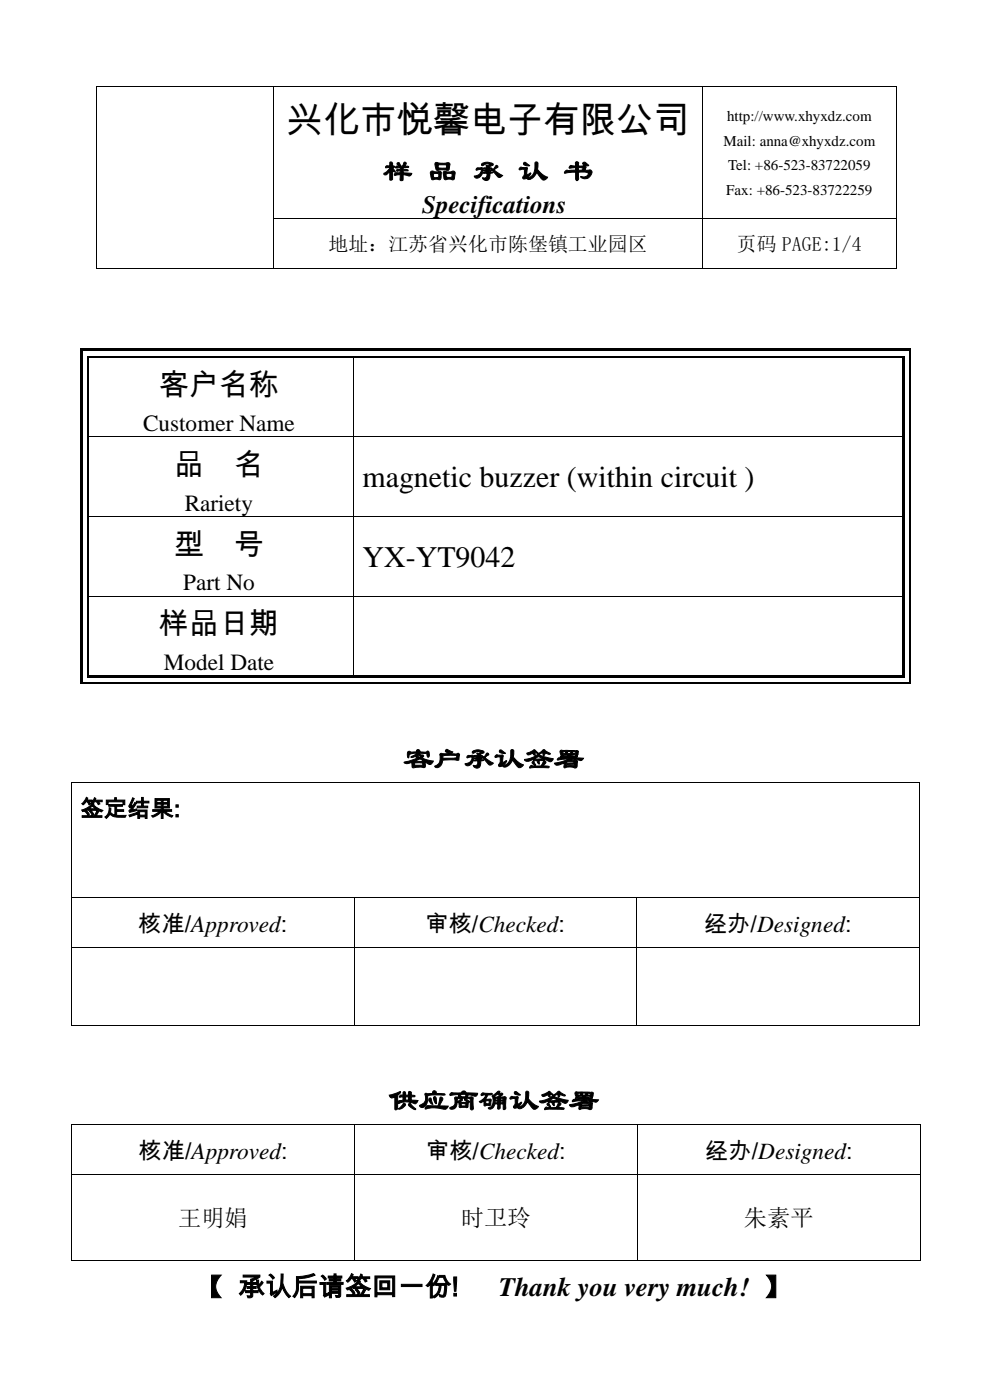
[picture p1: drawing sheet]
<svg xmlns="http://www.w3.org/2000/svg" width="210mm" height="297mm" viewBox="0 0 210 297" stroke-linecap="round" stroke-linejoin="round" font-family="sans-serif">
<defs><g id="words">
<text font-size="7.8" x="60.9" y="28.3">兴化市悦馨电子有限公司</text>
<g font-size="6.3">
<text x="81.2" y="38.4">样 品 承 认 书</text>
<text x="33.8" y="83.8">客户名称</text>
<text x="36.9" y="100.8">品</text>
<text x="49.6" y="100.8">名</text>
<text x="76.9" y="103.3">magnetic buzzer (within circuit )</text>
<text x="36.9" y="117.7">型</text>
<text x="49.6" y="117.7">号</text>
<text x="76.9" y="120.3">YX-YT9042</text>
<text x="33.8" y="134.6">样品日期</text>
<text x="85.7" y="163">客户承认签署</text>
<text x="82.5" y="235.5">供应商确认签署</text>
</g>
<g font-size="5.7">
<text x="42.1" y="275">【 承认后请签回一份!</text>
<text x="105.8" y="275">Thank you verymuch! 】</text>
</g>
<text font-size="5.3" x="89.6" y="45.1">Specifications</text>
<g font-size="4.9">
<text x="30.3" y="91.4">Customer Name</text>
<text x="39.2" y="108.3">Rariety</text>
<text x="38.8" y="125.2">Part No</text>
<text x="34.7" y="142.2">Model Date</text>
<text x="17.1" y="173.3">签定结果:</text>
<text x="29.3" y="197.7">核准/Approved:</text>
<text x="90.2" y="197.7">审核/Checked:</text>
<text x="149.4" y="197.7">经办/Designed:</text>
<text x="29.4" y="245.8">核准/Approved:</text>
<text x="90.4" y="245.8">审核/Checked:</text>
<text x="149.6" y="245.8">经办/Designed:</text>
<text x="37.8" y="260">王明娟</text>
<text x="97.8" y="260">时卫玲</text>
<text x="157.8" y="260">朱素平</text>
</g>
<g font-size="4.2">
<text x="69.7" y="53.2">地址：江苏省兴化市陈堡镇工业园区</text>
<text x="156.3" y="53.2">页码 PAGE:1/4</text>
</g>
<g font-size="3.2">
<text x="154.2" y="25.7">http://www.xhyxdz.com</text>
<text x="153.5" y="30.9">Mail: anna@xhyxdz.com</text>
<text x="154.1" y="41.3">Fax: +86-523-83722259</text>
<text x="154.5" y="36.1">Tel: +86-523-83722059</text>
</g>
</g></defs>
<g fill="#000">
<path d="M20.4 18.3h.2v.2h-.2z" fill-rule="evenodd"/>
<path d="M20.4 18.3h.2v.2h-.2z" fill-rule="evenodd"/>
<path d="M58 18.3h.1v.2h-.1z" fill-rule="evenodd"/>
<path d="M149 18.3h.2v.2h-.2z" fill-rule="evenodd"/>
<path d="M190 18.3h.2v.2h-.2z" fill-rule="evenodd"/>
<path d="M190 18.3h.2v.2h-.2z" fill-rule="evenodd"/>
<path d="M20.4 46.3h.2v.2h-.2z" fill-rule="evenodd"/>
<path d="M20.4 56.9h.2v.2h-.2z" fill-rule="evenodd"/>
<path d="M20.4 56.9h.2v.2h-.2z" fill-rule="evenodd"/>
<path d="M58 46.3h.1v.2h-.1z" fill-rule="evenodd"/>
<path d="M58 56.9h.1v.2h-.1z" fill-rule="evenodd"/>
<path d="M149 46.3h.2v.2h-.2z" fill-rule="evenodd"/>
<path d="M149 56.9h.2v.2h-.2z" fill-rule="evenodd"/>
<path d="M190 46.3h.2v.2h-.2z" fill-rule="evenodd"/>
<path d="M190 56.9h.2v.2h-.2z" fill-rule="evenodd"/>
<path d="M190 56.9h.2v.2h-.2z" fill-rule="evenodd"/>
<path d="M17 73.9h.5v1.9h-.5z" fill-rule="evenodd"/>
<path d="M17 73.9h1.9v.6h-1.9z" fill-rule="evenodd"/>
<path d="M18.6 75.5h.3v.3h-.3z" fill-rule="evenodd"/>
<path d="M18.6 75.5h.3v.3h-.3z" fill-rule="evenodd"/>
<path d="M18.9 73.9h56v.6h-56z" fill-rule="evenodd"/>
<path d="M74.9 75.8h.2z" fill-rule="evenodd"/>
<path d="M74.9 73.9h1.8v.6h-1.8z" fill-rule="evenodd"/>
<path d="M74.9 75.5h1.8v.3h-1.8z" fill-rule="evenodd"/>
<path d="M76.7 73.9h114.7v.6h-114.7z" fill-rule="evenodd"/>
<path d="M191.4 73.9h1.9v.6h-1.9z" fill-rule="evenodd"/>
<path d="M191.4 75.5h.5v.3h-.5z" fill-rule="evenodd"/>
<path d="M191.4 75.5h.5v.3h-.5z" fill-rule="evenodd"/>
<path d="M193 73.9h.3v1.9h-.3z" fill-rule="evenodd"/>
<path d="M17 75.8h.5v16.7h-.5z" fill-rule="evenodd"/>
<path d="M17 92.5h.5v.2h-.5z" fill-rule="evenodd"/>
<path d="M18.6 92.5h.3v.2h-.3z" fill-rule="evenodd"/>
<path d="M74.9 92.5h.2v.2h-.2z" fill-rule="evenodd"/>
<path d="M191.4 75.8h.5v16.7h-.5z" fill-rule="evenodd"/>
<path d="M191.4 92.5h.5v.2h-.5z" fill-rule="evenodd"/>
<path d="M193 92.5h.3v.2h-.3z" fill-rule="evenodd"/>
<path d="M17 92.7h.5v16.7h-.5z" fill-rule="evenodd"/>
<path d="M17 109.4h.5v.2h-.5z" fill-rule="evenodd"/>
<path d="M18.6 109.4h.3v.2h-.3z" fill-rule="evenodd"/>
<path d="M74.9 109.4h.2v.2h-.2z" fill-rule="evenodd"/>
<path d="M191.4 92.7h.5v16.7h-.5z" fill-rule="evenodd"/>
<path d="M191.4 109.4h.5v.2h-.5z" fill-rule="evenodd"/>
<path d="M193 109.4h.3v.2h-.3z" fill-rule="evenodd"/>
<path d="M17 109.6h.5v16.8h-.5z" fill-rule="evenodd"/>
<path d="M17 126.4h.5v.1h-.5z" fill-rule="evenodd"/>
<path d="M18.6 126.4h.3v.1h-.3z" fill-rule="evenodd"/>
<path d="M74.9 126.4h.2v.1h-.2z" fill-rule="evenodd"/>
<path d="M191.4 109.6h.5v16.8h-.5z" fill-rule="evenodd"/>
<path d="M191.4 126.4h.5v.1h-.5z" fill-rule="evenodd"/>
<path d="M193 126.4h.3v.1h-.3z" fill-rule="evenodd"/>
<path d="M17 126.5h.5v16.8h-.5z" fill-rule="evenodd"/>
<path d="M17 143.3h.5v1.8h-.5z" fill-rule="evenodd"/>
<path d="M17 144.9h1.9v.2h-1.9z" fill-rule="evenodd"/>
<path d="M18.6 143.3h.3v.5h-.3z" fill-rule="evenodd"/>
<path d="M18.6 143.3h.3v.5h-.3z" fill-rule="evenodd"/>
<path d="M18.9 143.3h56v.5h-56z" fill-rule="evenodd"/>
<path d="M74.9 143.3h1.8v.5h-1.8z" fill-rule="evenodd"/>
<path d="M74.9 144.9h1.8v.2h-1.8z" fill-rule="evenodd"/>
<path d="M76.7 143.3h114.7v.5h-114.7z" fill-rule="evenodd"/>
<path d="M191.4 126.5h.5v16.8h-.5z" fill-rule="evenodd"/>
<path d="M191.4 144.9h1.9v.2h-1.9z" fill-rule="evenodd"/>
<path d="M191.4 143.3h.5v.5h-.5z" fill-rule="evenodd"/>
<path d="M191.4 143.3h.5v.5h-.5z" fill-rule="evenodd"/>
<path d="M193 143.3h.3v1.8h-.3z" fill-rule="evenodd"/>
<path d="M15.1 166h.2v.1h-.2z" fill-rule="evenodd"/>
<path d="M15.1 166h.2v.1h-.2z" fill-rule="evenodd"/>
<path d="M194.9 166h.2v.1h-.2z" fill-rule="evenodd"/>
<path d="M194.9 166h.2v.1h-.2z" fill-rule="evenodd"/>
<path d="M15.1 190.3h.2v.2h-.2z" fill-rule="evenodd"/>
<path d="M75 190.3h.2v.2h-.2z" fill-rule="evenodd"/>
<path d="M134.9 190.3h.2v.2h-.2z" fill-rule="evenodd"/>
<path d="M194.9 190.3h.2v.2h-.2z" fill-rule="evenodd"/>
<path d="M15.1 200.9h.2v.2h-.2z" fill-rule="evenodd"/>
<path d="M15.1 217.5h.2v.1h-.2z" fill-rule="evenodd"/>
<path d="M15.1 217.5h.2v.1h-.2z" fill-rule="evenodd"/>
<path d="M75 200.9h.2v.2h-.2z" fill-rule="evenodd"/>
<path d="M75 217.5h.2v.1h-.2z" fill-rule="evenodd"/>
<path d="M134.9 200.9h.2v.2h-.2z" fill-rule="evenodd"/>
<path d="M134.9 217.5h.2v.1h-.2z" fill-rule="evenodd"/>
<path d="M194.9 200.9h.2v.2h-.2z" fill-rule="evenodd"/>
<path d="M194.9 217.5h.2v.1h-.2z" fill-rule="evenodd"/>
<path d="M194.9 217.5h.2v.1h-.2z" fill-rule="evenodd"/>
<path d="M15.1 238.4h.2v.2h-.2z" fill-rule="evenodd"/>
<path d="M15.1 238.4h.2v.2h-.2z" fill-rule="evenodd"/>
<path d="M75.1 238.4h.2v.2h-.2z" fill-rule="evenodd"/>
<path d="M135.1 238.4h.2v.2h-.2z" fill-rule="evenodd"/>
<path d="M195.2 238.4h.1v.2h-.1z" fill-rule="evenodd"/>
<path d="M195.2 238.4h.1v.2h-.1z" fill-rule="evenodd"/>
<path d="M15.1 249h.2v.2h-.2z" fill-rule="evenodd"/>
<path d="M75.1 249h.2v.2h-.2z" fill-rule="evenodd"/>
<path d="M135.1 249h.2v.2h-.2z" fill-rule="evenodd"/>
<path d="M195.2 249h.1v.2h-.1z" fill-rule="evenodd"/>
<path d="M15.1 267.3h.2v.2h-.2z" fill-rule="evenodd"/>
<path d="M15.1 267.3h.2v.2h-.2z" fill-rule="evenodd"/>
<path d="M75.1 267.3h.2v.2h-.2z" fill-rule="evenodd"/>
<path d="M135.1 267.3h.2v.2h-.2z" fill-rule="evenodd"/>
<path d="M195.2 267.3h.1v.2h-.1z" fill-rule="evenodd"/>
<path d="M195.2 267.3h.1v.2h-.1z" fill-rule="evenodd"/>
</g>
<g fill="none" stroke="#000" stroke-width=".21">
<path d="M20.5 18.5v27.8M20.6 18.4h37.4M58 18.5v27.8M58.1 18.4h90.9M149.1 18.5v27.8M149.2 18.4h40.8M190.1 18.5v27.8M20.5 46.5v10.4M20.6 57h37.4M58 46.5v10.4M58.1 46.4h90.9M58.1 57h90.9"/>
<path d="M149.1 46.5v10.4M149.2 46.4h40.8M149.2 57h40.8M190.1 46.5v10.4M75 75.8v16.7M18.9 92.6h56M75 92.7v16.7M75.1 92.6h116.3M18.9 109.5h56M75 109.6v16.8M75.1 109.5h116.3M18.9 126.5h56"/>
<path d="M75 126.5v16.8M75.1 126.5h116.3M15.2 166.1v24.2M15.3 166h179.6M195 166.1v24.2M15.2 190.5v10.4M15.3 190.4h59.7M75.1 190.5v10.4M75.2 190.4h59.7M135 190.5v10.4M135.1 190.4h59.8M195 190.5v10.4"/>
<path d="M15.2 201.1v16.4M15.3 201h59.7M15.3 217.5h59.7M75.1 201.1v16.4M75.2 201h59.7M75.2 217.5h59.7M135 201.1v16.4M135.1 201h59.8M135.1 217.5h59.8M195 201.1v16.4M15.2 238.6v10.4M15.3 238.5h59.8"/>
<path d="M75.2 238.6v10.4M75.3 238.5h59.8M135.2 238.6v10.4M135.3 238.5h59.9M195.2 238.6v10.4M15.2 249.2v18.1M15.3 249.1h59.8M75.2 249.2v18.1M75.3 249.1h59.8M135.2 249.2v18.1M135.3 249.1h59.9M195.2 249.2v18.1"/>
<path d="M15.3 267.4h59.8M75.3 267.4h59.8M135.3 267.4h59.9"/>
</g>
<path d="M18.7 75.8v16.7M18.9 75.7h56M76.7 75.7h114.7M193.1 75.8v16.7M18.7 92.7v16.7M193.1 92.7v16.7M18.7 109.6v16.8M193.1 109.6v16.8M18.7 126.5v16.8M193.1 126.5v16.8M18.9 145h56M76.7 145h114.7" fill="none" stroke="#000" stroke-width=".25"/>
<use href="#words"/>
</svg>
